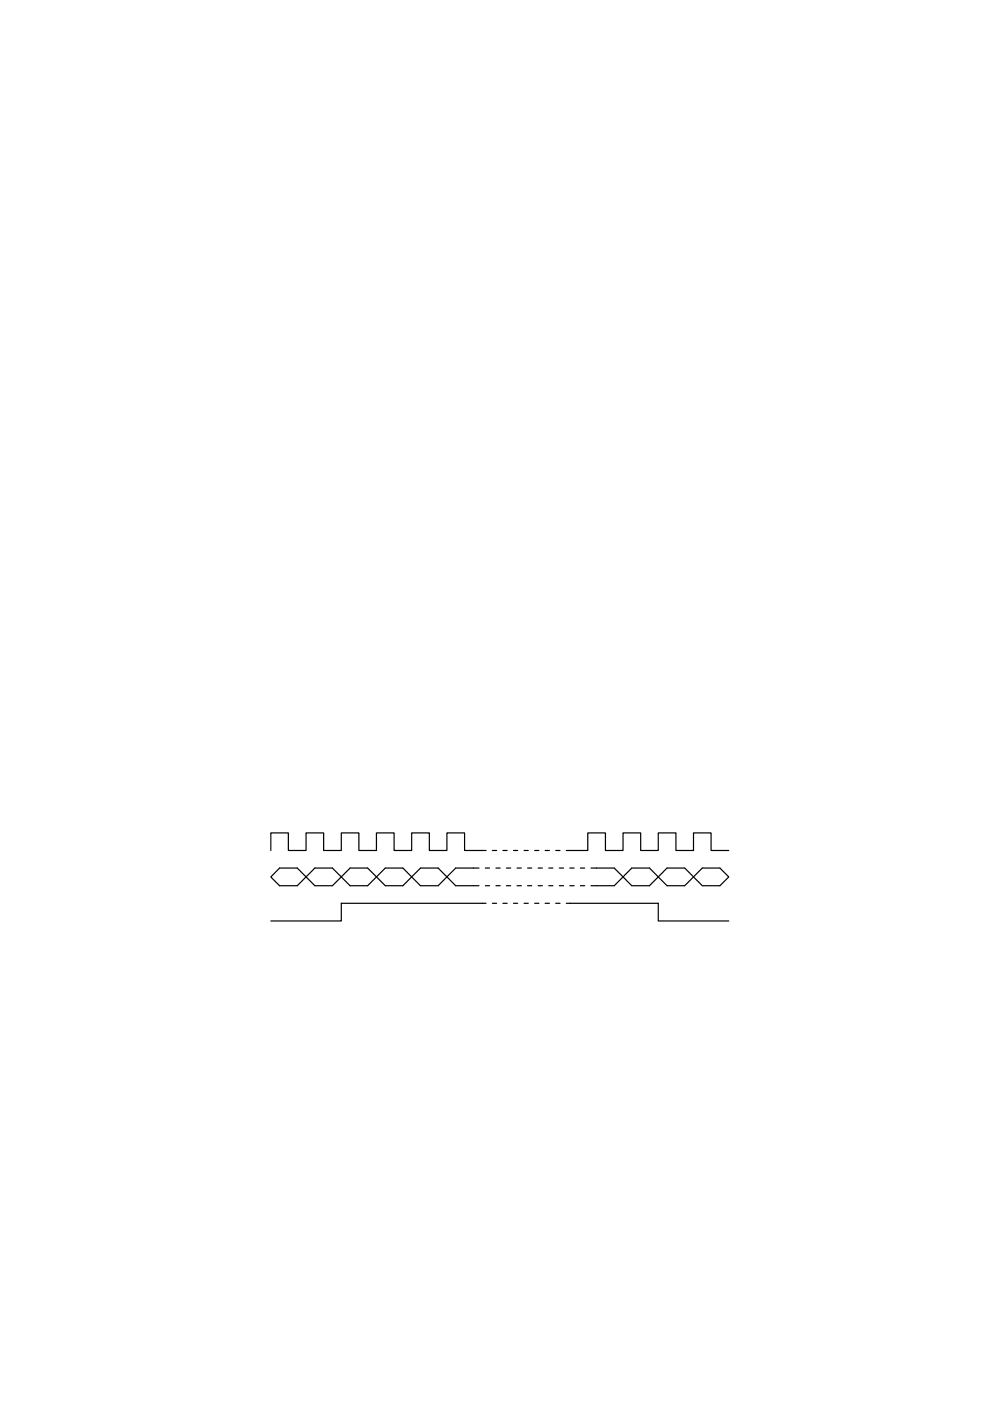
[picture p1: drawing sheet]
<svg xmlns="http://www.w3.org/2000/svg" width="210mm" height="297mm" viewBox="0 0 210 297" stroke-linecap="round" stroke-linejoin="round" font-family="sans-serif">
<!-- layer: 0 -->
<g fill="none" stroke="#000" stroke-width=".25">
<path d="M57.4 180.3v-3.7h3.7v3.7h3.8v-3.7h3.7v3.7h3.8v-3.7h3.7v3.7h3.7v-3.7h3.8v3.7h3.7v-3.7h3.7v3.7h3.8v-3.7h3.7v3.7h4.6M101.6 184h-5l-3.7 3.8h-3.8l-3.7-3.8h-3.7l-3.8 3.8h-3.7l-3.7-3.8h-3.7l-3.8 3.8h-3.7l-1.9-1.9 1.9-1.9h3.7l3.8 3.8h3.7l3.7-3.8h3.7l3.8 3.8h3.7l3.7-3.8h3.8l3.7 3.8h5M102.9 184h.9M102.9 187.8h.9M103.1 191.5h-30.7v3.8h-15M104.4 180.3h.9M104.4 191.5h.9M105.1 184h.9M105.1 187.8h.9M106.6 180.3h.9M106.6 191.5h.9M107.4 184h.9"/>
<path d="M107.4 187.8h.9M108.9 180.3h.9M108.9 191.5h.9M109.6 184h.9M109.6 187.8h.9M111.1 180.3h.9M111.1 191.5h.9M111.9 184h.8M111.9 187.8h.8M113.4 180.3h.9M113.4 191.5h.9M114.1 184h.9"/>
<path d="M114.1 187.8h.9M115.6 180.3h.9M115.6 191.5h.9M116.3 184h.9M116.3 187.8h.9M117.8 180.3h.9M117.8 191.5h.9M118.6 184h.9M118.6 187.8h.9M120.1 180.3h4.5v-3.7h3.8v3.7h3.7v-3.7h3.7v3.7h3.8v-3.7h3.7v3.7h3.7v-3.7h3.8v3.7h3.7M120.1 191.5h19.5v3.8h14.9M120.8 184h.9"/>
<path d="M120.8 187.8h.9M123.1 184h.9M123.1 187.8h.9M125.3 184h4.9l3.8 3.8h3.7l3.7-3.8h3.8l3.7 3.8h3.7l1.9-1.9-1.9-1.9h-3.7l-3.7 3.8h-3.8l-3.7-3.8h-3.7l-3.8 3.8h-4.9"/>
</g>
</svg>
